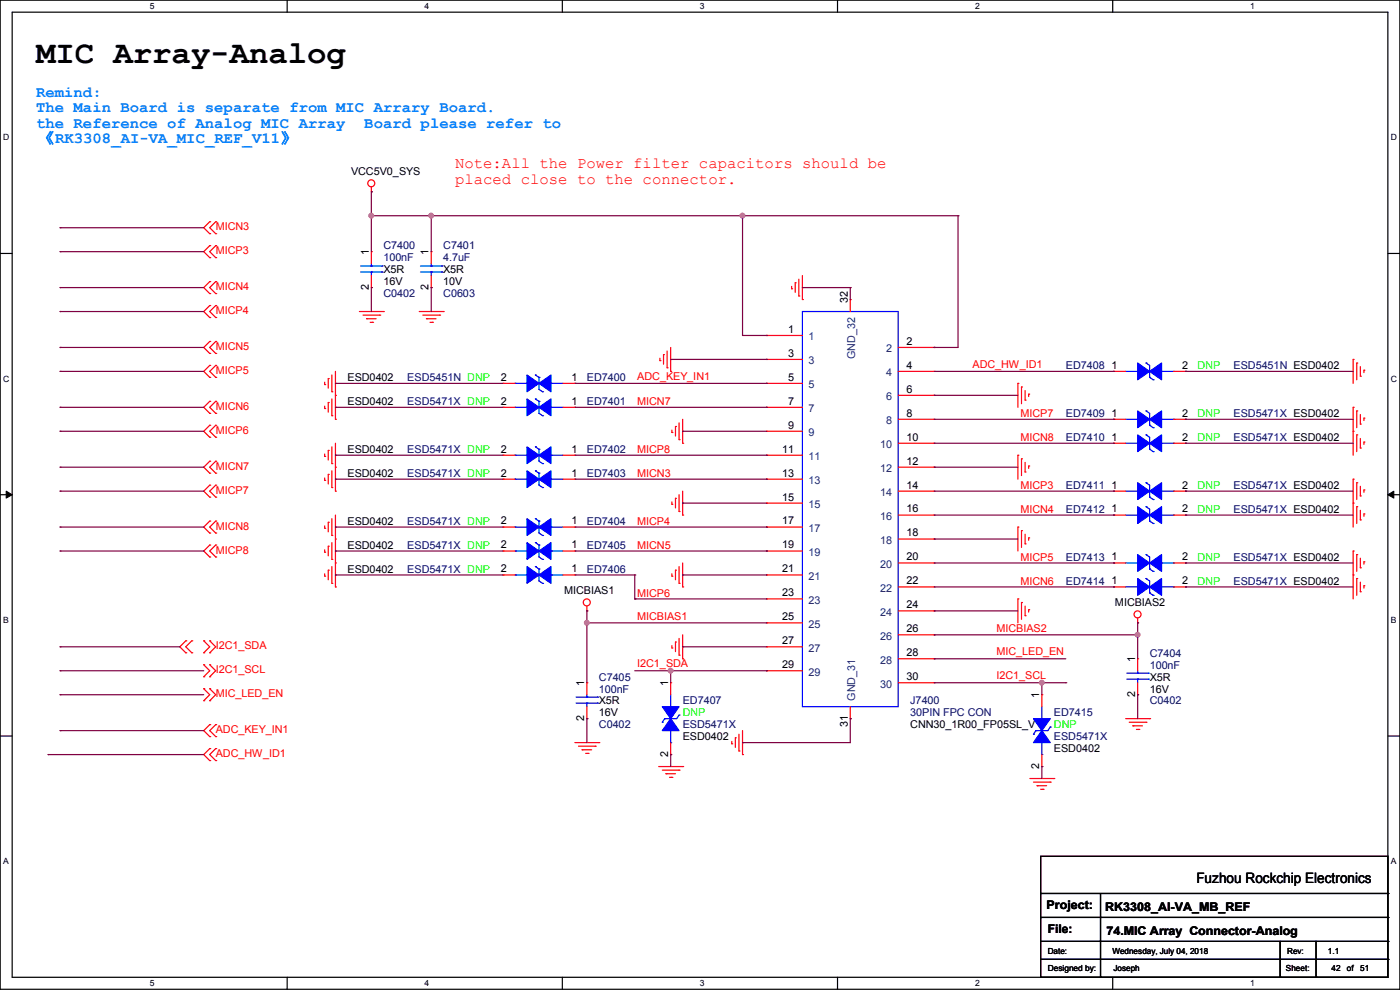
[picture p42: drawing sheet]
<svg xmlns="http://www.w3.org/2000/svg" width="297mm" height="210mm" viewBox="0 0 297 210" stroke-linecap="round" stroke-linejoin="round" font-family="sans-serif">
<defs><g id="words">
<text font-size="6.9" x="7.7" y="13.3">MIC Array-Analog</text>
<g font-size="3.3" fill="#0080ff">
<text x="7.7" y="20.5">Remind:</text>
<text x="7.7" y="23.8">The Main Board is separate from MIC Arrary Board.</text>
<text x="7.7" y="27.1">the Reference of Analog MIC Array</text>
<text x="77.3" y="27.1">Board please refer to</text>
<text x="7.7" y="30.4">《RK3308_AI-VA_MIC_REF_V11》</text>
</g>
<g font-size="3.3" fill="#f00">
<text x="96.6" y="35.7">Note:All the Power filter capacitors should be</text>
<text x="96.6" y="39">placed close to the connector.</text>
</g>
<text font-size="3" x="253.8" y="187.2">Fuzhou Rockchip Electronics</text>
<g font-size="2.5">
<text x="222" y="192.9">Project:</text>
<text x="222.3" y="198">File:</text>
<text x="234.5" y="193.2">RK3308_AI-VA_MB_REF</text>
<text x="234.7" y="198.2">74.MIC Array Connector-Analog</text>
</g>
<g font-size="2.3">
<text x="74.5" y="37.2">VCC5V0_SYS</text>
<text x="78.2" y="54.1" transform="rotate(-90 78.2 54.1)">1</text>
<text x="81.3" y="58">X5R</text>
<text x="90.9" y="54.1" transform="rotate(-90 90.9 54.1)">1</text>
<text x="94" y="58">X5R</text>
<text x="78.2" y="61.5" transform="rotate(-90 78.2 61.5)">2</text>
<text x="81.3" y="60.5">16V</text>
<text x="90.9" y="61.5" transform="rotate(-90 90.9 61.5)">2</text>
<text x="94" y="60.5">10V</text>
<text x="179.8" y="64.3" transform="rotate(-90 179.8 64.3)">32</text>
<text x="167.2" y="70.6">1</text>
<text x="167.2" y="75.7">3</text>
<text x="192.3" y="73.2">2</text>
<text x="73.7" y="80.9">ESD0402</text>
<text x="106.2" y="80.8">2</text>
<text x="121.2" y="80.8">1</text>
<text x="167.2" y="80.8">5</text>
<text x="192.3" y="78.2">4</text>
<text x="192.3" y="83.3">6</text>
<text x="235.8" y="78.2">1</text>
<text x="250.8" y="78.2">2</text>
<text x="73.7" y="85.9">ESD0402</text>
<text x="106.2" y="85.9">2</text>
<text x="121.2" y="85.9">1</text>
<text x="167.2" y="85.9">7</text>
<text x="192.3" y="88.4">8</text>
<text x="235.8" y="88.4">1</text>
<text x="250.8" y="88.4">2</text>
<text x="167.2" y="90.9">9</text>
<text x="192.3" y="93.5">10</text>
<text x="235.8" y="93.5">1</text>
<text x="250.8" y="93.5">2</text>
<text x="73.7" y="101.2">ESD0402</text>
<text x="73.7" y="96.1">ESD0402</text>
<text x="106.2" y="101.1">2</text>
<text x="106.2" y="96">2</text>
<text x="121.2" y="101.1">1</text>
<text x="121.2" y="96">1</text>
<text x="165.9" y="96">11</text>
<text x="165.9" y="101.1">13</text>
<text x="192.3" y="98.6">12</text>
<text x="165.9" y="106.2">15</text>
<text x="192.3" y="103.6">14</text>
<text x="235.8" y="103.6">1</text>
<text x="250.8" y="103.6">2</text>
<text x="73.7" y="111.3">ESD0402</text>
<text x="106.2" y="111.3">2</text>
<text x="121.2" y="111.3">1</text>
<text x="165.9" y="111.3">17</text>
<text x="192.3" y="108.7">16</text>
<text x="192.3" y="113.8">18</text>
<text x="235.8" y="108.7">1</text>
<text x="250.8" y="108.7">2</text>
<text x="73.7" y="116.4">ESD0402</text>
<text x="106.2" y="116.3">2</text>
<text x="121.2" y="116.3">1</text>
<text x="165.9" y="116.3">19</text>
<text x="192.3" y="118.9">20</text>
<text x="235.8" y="118.9">1</text>
<text x="250.8" y="118.9">2</text>
<text x="73.7" y="121.5">ESD0402</text>
<text x="106.2" y="121.4">2</text>
<text x="121.2" y="121.4">1</text>
<text x="165.9" y="121.4">21</text>
<text x="192.3" y="124">22</text>
<text x="235.8" y="124">1</text>
<text x="250.8" y="124">2</text>
<text x="119.7" y="126.1">MICBIAS1</text>
<text x="165.9" y="126.5">23</text>
<text x="165.9" y="131.6">25</text>
<text x="192.3" y="129">24</text>
<text x="236.5" y="128.6">MICBIAS2</text>
<text x="165.9" y="136.7">27</text>
<text x="192.3" y="134.1">26</text>
<text x="165.9" y="141.7">29</text>
<text x="192.3" y="139.2">28</text>
<text x="240.8" y="140.5" transform="rotate(-90 240.8 140.5)">1</text>
<text x="124" y="145.6" transform="rotate(-90 124 145.6)">1</text>
<text x="127" y="149.4">X5R</text>
<text x="141.7" y="145.6" transform="rotate(-90 141.7 145.6)">1</text>
<text x="192.3" y="144.3">30</text>
<text x="220.5" y="148.1" transform="rotate(-90 220.5 148.1)">1</text>
<text x="240.8" y="147.9" transform="rotate(-90 240.8 147.9)">2</text>
<text x="243.9" y="144.4">X5R</text>
<text x="243.9" y="146.9">16V</text>
<text x="124" y="153" transform="rotate(-90 124 153)">2</text>
<text x="127" y="152">16V</text>
<text x="179.8" y="154.2" transform="rotate(-90 179.8 154.2)">31</text>
<text x="193.1" y="154.5">CNN30_1R00_FP05SL_V</text>
<text x="141.7" y="160.6" transform="rotate(-90 141.7 160.6)">2</text>
<text x="144.8" y="157.1">ESD0402</text>
<text x="223.6" y="159.6">ESD0402</text>
<text x="220.5" y="163.1" transform="rotate(-90 220.5 163.1)">2</text>
</g>
<g font-size="2.3" fill="#f00">
<text x="45.8" y="48.9">MICN3</text>
<text x="45.8" y="53.9">MICP3</text>
<text x="45.8" y="61.6">MICN4</text>
<text x="45.8" y="66.6">MICP4</text>
<text x="45.8" y="74.3">MICN5</text>
<text x="45.8" y="79.3">MICP5</text>
<text x="135.2" y="80.6">ADC_KEY_IN1</text>
<text x="206.3" y="78.1">ADC_HW_ID1</text>
<text x="45.8" y="87">MICN6</text>
<text x="135.2" y="85.9">MICN7</text>
<text x="216.5" y="88.4">MICP7</text>
<text x="45.8" y="92">MICP6</text>
<text x="216.5" y="93.5">MICN8</text>
<text x="45.8" y="99.7">MICN7</text>
<text x="135.2" y="96.1">MICP8</text>
<text x="135.2" y="101.1">MICN3</text>
<text x="45.8" y="104.7">MICP7</text>
<text x="216.5" y="103.7">MICP3</text>
<text x="45.8" y="112.4">MICN8</text>
<text x="135.2" y="111.3">MICP4</text>
<text x="216.5" y="108.8">MICN4</text>
<text x="45.8" y="117.4">MICP8</text>
<text x="135.2" y="116.4">MICN5</text>
<text x="216.5" y="118.9">MICP5</text>
<text x="216.5" y="124">MICN6</text>
<text x="135.2" y="126.5">MICP6</text>
<text x="135.2" y="131.6">MICBIAS1</text>
<text x="45.8" y="137.8">I2C1_SDA</text>
<text x="211.4" y="134.2">MICBIAS2</text>
<text x="45.8" y="142.8">I2C1_SCL</text>
<text x="135.2" y="141.6">I2C1_SDA</text>
<text x="211.4" y="139">MIC_LED_EN</text>
<text x="45.8" y="147.9">MIC_LED_EN</text>
<text x="211.4" y="144.1">I2C1_SCL</text>
<text x="45.8" y="155.5">ADC_KEY_IN1</text>
<text x="45.8" y="160.6">ADC_HW_ID1</text>
</g>
<g font-size="2.3" fill="#000080">
<text x="81.3" y="52.9">C7400</text>
<text x="94" y="52.9">C7401</text>
<text x="81.3" y="55.5">100nF</text>
<text x="94" y="55.5">4.7uF</text>
<text x="81.3" y="63.1">C0402</text>
<text x="94" y="63.1">C0603</text>
<text x="86.4" y="80.9">ESD5451N DNP</text>
<text x="124.5" y="80.9">ED7400</text>
<text x="226.1" y="78.3">ED7408</text>
<text x="261.7" y="78.3">ESD5451N ESD0402</text>
<text x="86.4" y="85.9">ESD5471X DNP</text>
<text x="124.5" y="85.9">ED7401</text>
<text x="226.1" y="88.5">ED7409</text>
<text x="261.7" y="88.5">ESD5471X ESD0402</text>
<text x="226.1" y="93.6">ED7410</text>
<text x="261.7" y="93.6">ESD5471X ESD0402</text>
<text x="86.4" y="101.2">ESD5471X DNP</text>
<text x="86.4" y="96.1">ESD5471X DNP</text>
<text x="124.5" y="101.2">ED7403</text>
<text x="124.5" y="96.1">ED7402</text>
<text x="226.1" y="103.7">ED7411</text>
<text x="261.7" y="103.7">ESD5471X ESD0402</text>
<text x="86.4" y="111.3">ESD5471X DNP</text>
<text x="124.5" y="111.3">ED7404</text>
<text x="226.1" y="108.8">ED7412</text>
<text x="261.7" y="108.8">ESD5471X ESD0402</text>
<text x="86.4" y="116.4">ESD5471X DNP</text>
<text x="124.5" y="116.4">ED7405</text>
<text x="226.1" y="119">ED7413</text>
<text x="261.7" y="119">ESD5471X ESD0402</text>
<text x="86.4" y="121.5">ESD5471X DNP</text>
<text x="124.5" y="121.5">ED7406</text>
<text x="226.1" y="124">ED7414</text>
<text x="261.7" y="124">ESD5471X ESD0402</text>
<text x="243.9" y="139.3">C7404</text>
<text x="243.9" y="141.8">100nF</text>
<text x="127" y="144.4">C7405</text>
<text x="127" y="146.9">100nF</text>
<text x="144.8" y="149.4">ED7407</text>
<text x="193.1" y="149.4">J7400</text>
<text x="243.9" y="149.4">C0402</text>
<text x="127" y="154.5">C0402</text>
<text x="144.8" y="154.5">ESD5471X</text>
<text x="193.1" y="152">30PIN FPC CON</text>
<text x="223.6" y="152">ED7415</text>
<text x="223.6" y="157.1">ESD5471X</text>
</g>
<g font-size="2.3" fill="#004080">
<text x="171.5" y="72.2">1</text>
<text x="171.5" y="77.3">3</text>
<text x="181.5" y="76.2" transform="rotate(-90 181.5 76.2)">GND_32</text>
<text x="188" y="74.8">2</text>
<text x="171.5" y="82.4">5</text>
<text x="188" y="79.8">4</text>
<text x="171.5" y="87.5">7</text>
<text x="188" y="84.9">6</text>
<text x="171.5" y="92.5">9</text>
<text x="186.7" y="95.1">10</text>
<text x="188" y="90">8</text>
<text x="171.5" y="97.6">11</text>
<text x="186.7" y="100.2">12</text>
<text x="171.5" y="102.7">13</text>
<text x="171.5" y="107.8">15</text>
<text x="186.7" y="105.2">14</text>
<text x="171.5" y="112.9">17</text>
<text x="186.7" y="110.3">16</text>
<text x="171.5" y="117.9">19</text>
<text x="186.7" y="115.4">18</text>
<text x="171.5" y="123">21</text>
<text x="186.7" y="120.5">20</text>
<text x="186.7" y="125.6">22</text>
<text x="171.5" y="128.1">23</text>
<text x="186.7" y="130.6">24</text>
<text x="171.5" y="133.2">25</text>
<text x="186.7" y="135.7">26</text>
<text x="171.5" y="138.3">27</text>
<text x="171.5" y="143.3">29</text>
<text x="186.7" y="140.8">28</text>
<text x="181.5" y="148.6" transform="rotate(-90 181.5 148.6)">GND_31</text>
<text x="186.7" y="145.9">30</text>
</g>
<g font-size="2.3" fill="#0f0">
<text x="254.1" y="78.3">DNP</text>
<text x="254.1" y="88.5">DNP</text>
<text x="254.1" y="93.6">DNP</text>
<text x="254.1" y="103.7">DNP</text>
<text x="254.1" y="108.8">DNP</text>
<text x="254.1" y="119">DNP</text>
<text x="254.1" y="124">DNP</text>
<text x="144.8" y="152">DNP</text>
<text x="223.6" y="154.5">DNP</text>
</g>
<g font-size="1.8">
<text x="31.8" y="1.9">5</text>
<text x="90.1" y="1.9">4</text>
<text x="148.5" y="1.9">3</text>
<text x="206.8" y="1.9">2</text>
<text x="265.2" y="1.9">1</text>
<text x=".7" y="29.8">D</text>
<text x="295.1" y="29.8">D</text>
<text x=".7" y="80.9">C</text>
<text x="295.1" y="80.9">C</text>
<text x=".7" y="132.1">B</text>
<text x="295.1" y="132.1">B</text>
<text x=".7" y="183.3">A</text>
<text x="295.1" y="183.3">A</text>
<text x="222.3" y="202.3">Date:</text>
<text x="236" y="202.3">Wednesday, July 04, 2018</text>
<text x="273.1" y="202.3">Rev:</text>
<text x="281.7" y="202.3">1.1</text>
<text x="31.8" y="209.2">5</text>
<text x="90.1" y="209.2">4</text>
<text x="148.5" y="209.2">3</text>
<text x="206.8" y="209.2">2</text>
<text x="222.3" y="205.9">Designed by:</text>
<text x="236.2" y="205.9">Joseph</text>
<text x="265.2" y="209.2">1</text>
<text x="272.8" y="205.9">Sheet:</text>
<text x="282.5" y="205.9">42</text>
<text x="285.7" y="205.9">of</text>
<text x="288.6" y="205.9">51</text>
</g>
</g></defs>
<path d="M0 0h297v209.8h-297zM2.6 2.6h291.8v204.7h-291.8z" fill="none" stroke="#000" stroke-width=".25"/>
<g fill="#fff">
<path d="M31.7 .3h1v2h-1z"/>
<path d="M31.7 207.6h1v2h-1z"/>
</g>
<path d="M60.9 0v2.6M60.9 207.3v2.5" fill="none" stroke="#000" stroke-width=".25"/>
<g fill="#fff">
<path d="M90.1 .3h1v2h-1z"/>
<path d="M90.1 207.6h1v2h-1z"/>
</g>
<path d="M119.3 0v2.6M119.3 207.3v2.5" fill="none" stroke="#000" stroke-width=".25"/>
<g fill="#fff">
<path d="M148.5 .3h.9v2h-.9z"/>
<path d="M148.5 207.6h.9v2h-.9z"/>
</g>
<path d="M177.7 0v2.6M177.7 207.3v2.5" fill="none" stroke="#000" stroke-width=".25"/>
<g fill="#fff">
<path d="M206.8 .3h1v2h-1z"/>
<path d="M206.8 207.6h1v2h-1z"/>
</g>
<path d="M236.1 0v2.6M236.1 207.3v2.5" fill="none" stroke="#000" stroke-width=".25"/>
<g fill="#fff">
<path d="M265.2 .3h1v2h-1z"/>
<path d="M265.2 207.6h1v2h-1z"/>
<path d="M.7 28.2h1.2v1.9h-1.2z"/>
<path d="M295.1 28.2h1.2v1.9h-1.2z"/>
<path d="M.7 79.3h1.2v2h-1.2z"/>
<path d="M295.1 79.3h1.2v2h-1.2z"/>
</g>
<path d="M0 53.8h2.6M294.4 53.8h2.6" fill="none" stroke="#000" stroke-width=".25"/>
<g fill="#fff">
<path d="M.7 130.5h1.2v2h-1.2z"/>
<path d="M295.1 130.5h1.1v2h-1.1z"/>
</g>
<path d="M0 104.9h2.6M294.4 104.9h2.6" fill="none" stroke="#000" stroke-width=".25"/>
<path d="M1.3 104.2l1.3 .7-1.3 .8zM294.4 104.9l1.3-.7v1.5z" fill="#000" stroke="#000" stroke-width=".21"/>
<g fill="#fff">
<path d="M.7 181.7h1.2v2h-1.2z"/>
<path d="M295.1 181.7h1.1v2h-1.1z"/>
</g>
<g fill="none" stroke="#000" stroke-width=".25">
<path d="M0 156.1h2.6M294.4 156.1h2.6M220.8 181.7h73.6v25.6h-73.6zM220.8 189.5h73.6M220.8 194.6h73.6M220.8 199.7h73.6M233.5 189.5v17.8M271.6 199.7v7.6M279.2 199.7v7.6M294.4 189.5h.1M294.4 194.6h.1M294.4 199.7h.1"/>
<path d="M220.8 203.5h73.6M233.5 207.3h.1M271.6 207.3h.1M279.2 207.3h.1M294.4 203.5h.1"/>
</g>
<g fill="none" stroke="#f00" stroke-width=".25">
<path d="M78.8 39.7v1M44.5 47h.1M44.5 49.6h.1M44.5 52.1h.1M44.5 54.7h.1M44.5 59.7h.1M44.5 47l-1.3 1.3 1.3 1.3M44.5 52.1l-1.3 1.3 1.3 1.3M44.5 59.7l-1.3 1.3 1.3 1.3M45.8 49.6h.1M45.8 47h.1M45.8 54.7h.1"/>
<path d="M45.8 52.1h.1M45.8 59.7h.1M45.8 47l-1.3 1.3 1.3 1.3M45.8 52.1l-1.3 1.3 1.3 1.3M45.8 59.7l-1.3 1.3 1.3 1.3M78.8 40.7h.1M78.8 53.4h.1M78.8 53.4v2.5M78.8 58.5v2.5M91.5 53.4h.1M91.5 53.4v2.5M91.5 58.5v2.5"/>
<path d="M168.7 60h.1M168.7 60v2M169.5 59.2v3.6M170.2 58.5v5M44.5 62.3h.1M44.5 64.8h.1M44.5 67.4h.1M44.5 72.4h.1M44.5 75h.1M44.5 77.5h.1M44.5 64.8l-1.3 1.3 1.3 1.3M44.5 72.4l-1.3 1.3 1.3 1.3"/>
<path d="M44.5 77.5l-1.3 1.3 1.3 1.3M45.8 62.3h.1M45.8 67.4h.1M45.8 64.8h.1M45.8 75h.1M45.8 72.4h.1M45.8 77.5h.1M45.8 64.8l-1.3 1.3 1.3 1.3M45.8 72.4l-1.3 1.3 1.3 1.3M45.8 77.5l-1.3 1.3 1.3 1.3M70.4 79.5v3.6M71.2 78.8v10.1"/>
<path d="M76.2 66.1h5.1M77 66.8h3.6M77.8 67.6h.1M77.8 67.6h2M78.5 68.4h.5M78.8 61h.1M79 68.4h.1M80.6 66.8h.1M81.3 66.1h.1M88.9 66.1h5.1M89.7 66.8h3.6M90.5 67.6h.1"/>
<path d="M90.5 67.6h2M91.2 68.4h.5M91.5 61h.1M91.7 68.4h.1M93.3 66.8h.1M94 66.1h.1M140 76.5h.1M140 76v.5M140.8 75.2h.1M140.8 75.2v2.1M141.5 78h.1M141.5 74.5v3.5"/>
<path d="M142.3 78.8h.1M142.3 73.7v5.1M162.6 71.2h.1M162.6 76.2h.1M162.6 71.2h7.6M162.6 76.2h7.6M167.9 61.3h.1M167.9 60.7v.6M169.5 62.8h.1M170.2 63.5h.1M180.4 63.5h.1M180.4 63.5v2.6"/>
<path d="M190.5 73.7h7.7M190.5 78.8h7.7M198.2 73.7h.1M198.2 78.8h.1M236.3 78.8h.1M236.3 78.8h2.5M249 78.8h2.5M251.5 78.8h.1M287.1 76.2h.1M287.1 76.2v5.1M287.8 77h.1M287.8 77v3.6"/>
<path d="M288.6 79.8h.1M288.6 77.8v2M289.3 78.5h.1M289.3 78.5v.5M44.5 80.1h.1M44.5 85.1h.1M44.5 87.7h.1M44.5 90.2h.1M44.5 92.8h.1M44.5 97.8h.1M44.5 85.1l-1.3 1.3 1.3 1.3M44.5 90.2l-1.3 1.3 1.3 1.3"/>
<path d="M44.5 97.8l-1.3 1.3 1.3 1.3M45.8 80.1h.1M45.8 87.7h.1M45.8 85.1h.1M45.8 92.8h.1M45.8 90.2h.1M45.8 97.8h.1M45.8 85.1l-1.3 1.3 1.3 1.3M45.8 90.2l-1.3 1.3 1.3 1.3M45.8 97.8l-1.3 1.3 1.3 1.3M68.9 96.8h.1M68.9 86.7h.1"/>
<path d="M68.9 81.6h.1M68.9 81.1v.5M68.9 86.1v.6M68.9 96.3v.5M69.6 95.5h.1M69.6 85.4h.1M69.6 80.3h.1M69.6 80.3v2M69.6 85.4v2M69.6 95.5v2.1M70.4 98.3h.1M70.4 88.2h.1"/>
<path d="M70.4 83.1h.1M70.4 84.6v3.6M70.4 94.8v3.5M70.4 99.9v3.5M71.2 99.1h.1M71.2 88.9h.1M71.2 83.9h.1M71.2 94v10.2M106.7 86.4h.1M106.7 96.6h.1M106.7 81.3h.1M106.7 81.3h2.6"/>
<path d="M106.7 86.4h2.6M106.7 96.6h2.6M119.4 81.3h2.6M119.4 86.4h2.6M119.4 96.6h2.6M122 86.4h.1M122 96.6h.1M122 81.3h.1M142.5 91.7h.1M142.5 91.2v.5M143.3 90.5h.1M143.3 90.5v2"/>
<path d="M144.1 93.3h.1M144.1 89.7v3.6M144.8 94h.1M144.8 88.9v5.1M162.6 81.3h.1M162.6 86.4h.1M162.6 91.5h.1M162.6 96.6h.1M162.6 81.3h7.6M162.6 86.4h7.6M162.6 91.5h7.6M162.6 96.6h7.6"/>
<path d="M190.5 83.9h7.7M190.5 88.9h7.7M190.5 94h7.7M190.5 99.1h7.7M198.2 83.9h.1M198.2 88.9h.1M198.2 94h.1M198.2 99.1h.1M215.9 81.3h.1M215.9 96.6h.1M215.9 81.3v5.1M215.9 96.6v5"/>
<path d="M216.7 82.1h.1M216.7 97.3h.1M216.7 82.1v3.5M216.7 97.3v3.6M217.5 84.9h.1M217.5 82.8v2.1M217.5 98.1v2M218.2 83.6h.1M218.2 98.8h.1M218.2 83.6v.5M218.2 98.8v.6M236.3 88.9h.1"/>
<path d="M236.3 94h.1M236.3 88.9h2.5M236.3 94h2.5M249 88.9h2.5M249 94h2.5M251.5 88.9h.1M251.5 94h.1M287.1 86.4h.1M287.1 91.5h.1M287.1 86.4v10.2M287.8 87.2h.1M287.8 92.2h.1"/>
<path d="M287.8 87.2v3.5M287.8 92.2v3.6M288.6 90h.1M288.6 95h.1M288.6 87.9v2.1M288.6 93v2M289.3 88.7h.1M289.3 93.8h.1M289.3 88.7v.5M289.3 93.8v.5M44.5 100.4h.1M44.5 102.9h.1"/>
<path d="M44.5 105.5h.1M44.5 110.5h.1M44.5 113.1h.1M44.5 115.6h.1M44.5 118.2h.1M44.5 102.9l-1.3 1.3 1.3 1.3M44.5 110.5l-1.3 1.3 1.3 1.3M44.5 115.6l-1.3 1.3 1.3 1.3M45.8 100.4h.1M45.8 105.5h.1M45.8 102.9h.1M45.8 113.1h.1"/>
<path d="M45.8 110.5h.1M45.8 118.2h.1M45.8 115.6h.1M45.8 102.9l-1.3 1.3 1.3 1.3M45.8 110.5l-1.3 1.3 1.3 1.3M45.8 115.6l-1.3 1.3 1.3 1.3M68.9 101.9h.1M68.9 112.1h.1M68.9 117.1h.1M68.9 101.4v.5M68.9 111.5v.6M68.9 116.6v.5"/>
<path d="M69.6 100.6h.1M69.6 110.8h.1M69.6 115.9h.1M69.6 100.6v2.1M69.6 110.8v2M69.6 115.9v2M70.4 103.4h.1M70.4 113.6h.1M70.4 118.7h.1M70.4 110v3.6M70.4 115.1v3.6M71.2 104.2h.1"/>
<path d="M71.2 114.3h.1M71.2 119.4h.1M71.2 109.3v15.2M106.7 101.6h.1M106.7 116.9h.1M106.7 111.8h.1M106.7 101.6h2.6M106.7 111.8h2.6M106.7 116.9h2.6M119.4 101.6h2.6M119.4 111.8h2.6M119.4 116.9h2.6"/>
<path d="M122 101.6h.1M122 116.9h.1M122 111.8h.1M142.5 107h.1M142.5 106.5v.5M143.3 105.7h.1M143.3 105.7v2M144.1 108.5h.1M144.1 104.9v3.6M144.8 109.3h.1M144.8 104.2v5.1M144.8 119.4v5.1"/>
<path d="M162.6 101.6h.1M162.6 106.7h.1M162.6 111.8h.1M162.6 116.9h.1M162.6 101.6h7.6M162.6 106.7h7.6M162.6 111.8h7.6M162.6 116.9h7.6M190.5 104.2h7.7M190.5 109.3h7.7M190.5 114.3h7.7M190.5 119.4h7.7"/>
<path d="M198.2 104.2h.1M198.2 109.3h.1M198.2 114.3h.1M198.2 119.4h.1M215.9 111.8h.1M215.9 111.8v5.1M216.7 112.6h.1M216.7 112.6v3.5M217.5 100.1h.1M217.5 115.4h.1M217.5 113.3v2.1M218.2 114.1h.1"/>
<path d="M218.2 114.1v.5M236.3 119.4h.1M236.3 109.3h.1M236.3 104.2h.1M236.3 104.2h2.5M236.3 109.3h2.5M236.3 119.4h2.5M249 104.2h2.5M249 109.3h2.5M249 119.4h2.5M251.5 119.4h.1M251.5 109.3h.1"/>
<path d="M251.5 104.2h.1M287.1 101.6h.1M287.1 106.7h.1M287.1 116.9h.1M287.1 101.6v10.2M287.1 116.9v10.1M287.8 102.4h.1M287.8 107.5h.1M287.8 117.6h.1M287.8 102.4v3.6M287.8 107.5v3.5M287.8 117.6v3.6"/>
<path d="M288.6 105.2h.1M288.6 110.3h.1M288.6 103.2v2M288.6 108.2v2.1M288.6 118.4v2M289.3 103.9h.1M289.3 109h.1M289.3 119.2h.1M289.3 103.9v.5M289.3 109v.5M289.3 119.2v.5M39.4 135.9h.1"/>
<path d="M39.4 138.5h.1M39.4 135.9l-1.3 1.3 1.3 1.3M40.7 138.5h.1M40.7 135.9h.1M40.7 135.9l-1.3 1.3 1.3 1.3M43.2 138.5h.1M43.2 135.9h.1M43.2 135.9l1.3 1.3-1.3 1.3M44.5 138.5h.1M44.5 135.9h.1M44.5 135.9l1.3 1.3-1.3 1.3M68.9 122.2h.1"/>
<path d="M68.9 121.7v.5M69.6 120.9h.1M69.6 120.9v2.1M70.4 123.7h.1M70.4 120.2v3.5M71.2 124.5h.1M106.7 122h.1M106.7 122h2.6M119.4 122h2.6M122 122h.1M124.5 129.6h.1M124.5 128.6v1"/>
<path d="M142.5 122.2h.1M142.5 137.5h.1M142.5 121.7v.5M142.5 136.9v.6M143.3 120.9h.1M143.3 136.2h.1M143.3 120.9v2.1M143.3 136.2v2M144.1 123.7h.1M144.1 139h.1M144.1 120.2v3.5M144.1 135.4v3.6"/>
<path d="M144.8 124.5h.1M144.8 139.7h.1M144.8 134.7v5M162.6 122h.1M162.6 127h.1M162.6 132.1h.1M162.6 137.2h.1M162.6 122h7.6M162.6 127h7.6M162.6 132.1h7.6M162.6 137.2h7.6M190.5 124.5h7.7"/>
<path d="M190.5 129.6h7.7M190.5 134.7h7.7M190.5 139.7h7.7M198.2 124.5h.1M198.2 129.6h.1M198.2 134.7h.1M198.2 139.7h.1M215.9 127h.1M215.9 127v5.1M216.7 127.8h.1M216.7 127.8v3.6M217.5 130.6h.1"/>
<path d="M217.5 128.6v2M218.2 129.3h.1M218.2 129.3v.5M236.3 124.5h.1M236.3 124.5h2.5M241.3 132.1h.1M241.3 139.7h.1M241.3 131.1v1M241.3 139.7v2.6M249 124.5h2.5M251.5 124.5h.1M287.1 122h.1"/>
<path d="M287.8 122.7h.1M287.8 122.7v3.6M288.6 120.4h.1M288.6 125.5h.1M288.6 123.5v2M289.3 124.2h.1M289.3 124.2v.6M43.2 148.6h.1M43.2 146.1h.1M43.2 143.6h.1M43.2 141h.1M43.2 146.1l1.3 1.3-1.3 1.2"/>
<path d="M43.2 141l1.3 1.3-1.3 1.3M44.5 156.3h.1M44.5 153.7h.1M44.5 148.6h.1M44.5 146.1h.1M44.5 143.6h.1M44.5 141h.1M44.5 158.8h.1M44.5 153.7l-1.3 1.3 1.3 1.3M44.5 146.1l1.3 1.3-1.3 1.2M44.5 141l1.3 1.3-1.3 1.3M44.5 158.8l-1.3 1.3 1.3 1.2"/>
<path d="M45.8 153.7h.1M45.8 156.3h.1M45.8 158.8h.1M45.8 153.7l-1.3 1.3 1.3 1.3M45.8 158.8l-1.3 1.3 1.3 1.2M122 157.5h5M122.7 158.3h3.6M123.5 159h.1M123.5 159h2M124.2 159.8h.6M124.5 144.8h.1M124.5 152.4h.1"/>
<path d="M124.5 144.8v2.6M124.5 149.9v2.5M124.8 159.8h.1M126.3 158.3h.1M127 157.5h.1M142.3 144.8h.1M142.3 144.8v2.6M142.3 157.5v2.6M155.2 157.8h.1M155.2 157.3v.5M156 156.5h.1M156 156.5v2"/>
<path d="M156.8 159.3h.1M156.8 155.7v3.6M157.5 155v5.1M162.6 142.3h.1M162.6 142.3h7.6M180.4 152.4h.1M180.4 149.9v2.5M190.5 144.8h7.7M198.2 144.8h.1M221 147.4h.1M221 147.4v2.5M238.8 152.4h5.1"/>
<path d="M239.6 153.2h3.5M240.3 154h.1M240.3 154h2.1M241.1 154.7h.5M241.3 147.4h.1M241.3 144.8v2.6M241.6 154.7h.1M243.1 153.2h.1M243.9 152.4h.1M44.5 161.3h.1M45.8 161.3h.1M139.7 162.6h5.1"/>
<path d="M140.5 163.4h3.6M141.3 164.1h.1M141.3 164.1h2M142 164.9h.5M142.3 160.1h.1M142.5 164.9h.1M144.1 163.4h.1M144.8 162.6h.1M157.5 160.1h.1M218.5 165.1h5.1M219.2 165.9h3.6M220 166.7h.1"/>
<path d="M220 166.7h2M220.8 167.4h.5M221 162.6h.1M221 160.1v2.5M221.3 167.4h.1M222.8 165.9h.1M223.6 165.1h.1"/>
<circle cx="78.8" cy="38.9" r=".74"/>
<circle cx="124.5" cy="127.8" r=".74"/>
<circle cx="241.3" cy="130.3" r=".74"/>
</g>
<g fill="none" stroke="#00f" stroke-width=".25">
<path d="M76.5 57.7h4.6M76.5 56.4h4.6M78.8 56.4h.1M78.8 57.7h.1M78.8 55.9v.5M78.8 57.7v.8M81.1 57.7h.1M81.1 56.4h.1M89.2 57.7h4.6M89.2 56.4h4.6M91.5 56.4h.1M91.5 57.7h.1"/>
<path d="M91.5 55.9v.5M91.5 57.7v.8M93.8 57.7h.1M93.8 56.4h.1M113.6 79.5h.1M113.6 79.5l.7 .6M170.2 66.1h20.3v83.8h-20.3zM238.8 78.8h2.5M241.3 78.8h.1M243.1 77h.1M243.1 77l.8 .5v2.6M246.4 78.8h2.6"/>
<path d="M249 78.8h.1M109.3 86.4h.1M109.3 96.6h.1M109.3 81.3h.1M109.3 86.4h2.5M109.3 96.6h2.5M109.3 81.3h2.5M113.6 99.9h.1M113.6 84.6h.1M113.6 94.8h.1M113.6 99.9l.7 .5M113.6 84.6l.7 .5"/>
<path d="M113.6 94.8l.7 .5M114.3 85.1h.1M114.3 95.3h.1M114.3 80.1h.1M114.3 80.1v2.5l.8 .5M114.3 85.1v2.6l.8 .5M114.3 95.3v2.5l.8 .5M115.1 88.2h.1M115.1 98.3h.1M115.1 83.1h.1M116.9 86.4h.1M116.9 96.6h.1"/>
<path d="M116.9 81.3h.1M116.9 86.4h2.5M116.9 96.6h2.5M116.9 81.3h2.5M238.8 88.9h2.5M238.8 94h2.5M241.3 88.9h.1M241.3 94h.1M243.1 87.2h.1M243.1 92.2h.1M243.1 87.2l.8 .5v2.5M243.1 92.2l.8 .6v2.5"/>
<path d="M243.9 90.2h.1M243.9 95.3h.1M243.9 80.1h.1M243.9 90.2l.7 .5M243.9 95.3l.7 .5M243.9 80.1l.7 .5M244.6 90.7h.1M244.6 95.8h.1M244.6 80.6h.1M246.4 88.9h2.6M246.4 94h2.6M249 88.9h.1"/>
<path d="M249 94h.1M109.3 101.6h.1M109.3 116.9h.1M109.3 111.8h.1M109.3 101.6h2.5M109.3 116.9h2.5M109.3 111.8h2.5M113.6 115.1h.1M113.6 110h.1M113.6 115.1l.7 .5M113.6 110l.7 .5M114.3 100.4h.1"/>
<path d="M114.3 115.6h.1M114.3 110.5h.1M114.3 100.4v2.5l.8 .5M114.3 110.5v2.6l.8 .5M114.3 115.6v2.6l.8 .5M115.1 103.4h.1M115.1 118.7h.1M115.1 113.6h.1M116.9 101.6h.1M116.9 116.9h.1M116.9 111.8h.1M116.9 101.6h2.5"/>
<path d="M116.9 116.9h2.5M116.9 111.8h2.5M238.8 119.4h2.5M238.8 109.3h2.5M238.8 104.2h2.5M241.3 119.4h.1M241.3 109.3h.1M241.3 104.2h.1M243.1 117.6h.1M243.1 107.5h.1M243.1 102.4h.1M243.1 102.4l.8 .5v2.6"/>
<path d="M243.1 107.5l.8 .5v2.5M243.1 117.6l.8 .6v2.5M243.9 110.5h.1M243.9 105.5h.1M243.9 110.5l.7 .5M243.9 105.5l.7 .5M244.6 111h.1M244.6 106h.1M246.4 119.4h2.6M246.4 109.3h2.6M246.4 104.2h2.6M249 119.4h.1"/>
<path d="M249 109.3h.1M249 104.2h.1M109.3 122h.1M109.3 122h2.5M113.6 120.2h.1M113.6 120.2l.7 .5M114.3 120.7h.1M114.3 120.7v2.5l.8 .5M115.1 123.7h.1M116.9 122h.1M116.9 122h2.5M238.8 124.5h2.5"/>
<path d="M241.3 124.5h.1M243.1 122.7h.1M243.1 122.7l.8 .5v2.6M243.9 120.7h.1M243.9 125.8h.1M243.9 120.7l.7 .5M243.9 125.8l.7 .5M244.6 121.2h.1M244.6 126.3h.1M246.4 124.5h2.6M249 124.5h.1M122.2 149.1h4.6"/>
<path d="M122.2 147.9h4.6M124.5 147.9h.1M124.5 149.1h.1M124.5 147.4v.5M124.5 149.1v.8M126.8 149.1h.1M126.8 147.9h.1M140.5 153.2h.1M141 152.4h.1M141 152.4l-.5 .8M142.3 149.9h.1M142.3 157.5h.1"/>
<path d="M142.3 147.4v2.5M142.3 155v2.5M144.1 151.7h.1M144.1 151.7l-.5 .7h-2.6M219.2 155.7h.1M219.8 155h.1M219.8 155l-.6 .7M221 152.4h.1M221 149.9v2.5M221 157.5v2.6M222.8 154.2h.1M222.8 154.2l-.5 .8h-2.5"/>
<path d="M239.1 144.1h4.5M239.1 142.8h4.5M241.3 142.8h.1M241.3 144.1h.1M241.3 142.3v.5M241.3 144.1v.7M243.6 144.1h.1M243.6 142.8h.1M221 160.1h.1"/>
</g>
<g fill="#00f" stroke="#00f" stroke-width=".25">
<path d="M241.3 117.6l2.6 1.8-2.6 1.8z" fill-rule="evenodd"/>
<path d="M243.9 119.4l2.5-1.8v3.6z" fill-rule="evenodd"/>
<path d="M114.3 101.6l2.6-1.7v3.5z" fill-rule="evenodd"/>
<path d="M111.8 99.9l2.5 1.7-2.5 1.8z" fill-rule="evenodd"/>
<path d="M114.3 86.4l2.6-1.8v3.6z" fill-rule="evenodd"/>
<path d="M111.8 84.6l2.5 1.8-2.5 1.8z" fill-rule="evenodd"/>
<path d="M241.3 87.2l2.6 1.7-2.6 1.8z" fill-rule="evenodd"/>
<path d="M243.9 88.9l2.5-1.7v3.5z" fill-rule="evenodd"/>
<path d="M114.3 116.9l2.6-1.8v3.6z" fill-rule="evenodd"/>
<path d="M111.8 115.1l2.5 1.8-2.5 1.8z" fill-rule="evenodd"/>
<path d="M241.3 92.2l2.6 1.8-2.6 1.8z" fill-rule="evenodd"/>
<path d="M243.9 94l2.5-1.8v3.6z" fill-rule="evenodd"/>
<path d="M219.2 152.4h3.6l-1.8 2.6z" fill-rule="evenodd"/>
<path d="M221 155l1.8 2.5h-3.6z" fill-rule="evenodd"/>
<path d="M241.3 107.5l2.6 1.8-2.6 1.7z" fill-rule="evenodd"/>
<path d="M243.9 109.3l2.5-1.8v3.5z" fill-rule="evenodd"/>
<path d="M114.3 96.6l2.6-1.8v3.5z" fill-rule="evenodd"/>
<path d="M111.8 94.8l2.5 1.8-2.5 1.7z" fill-rule="evenodd"/>
<path d="M241.3 122.7l2.6 1.8-2.6 1.8z" fill-rule="evenodd"/>
<path d="M243.9 124.5l2.5-1.8v3.6z" fill-rule="evenodd"/>
<path d="M114.3 111.8l2.6-1.8v3.6z" fill-rule="evenodd"/>
<path d="M111.8 110l2.5 1.8-2.5 1.8z" fill-rule="evenodd"/>
<path d="M114.3 81.3l2.6-1.8v3.6z" fill-rule="evenodd"/>
<path d="M111.8 79.5l2.5 1.8-2.5 1.8z" fill-rule="evenodd"/>
<path d="M114.3 122l2.6-1.8v3.5z" fill-rule="evenodd"/>
<path d="M111.8 120.2l2.5 1.8-2.5 1.7z" fill-rule="evenodd"/>
<path d="M241.3 77l2.6 1.8-2.6 1.8z" fill-rule="evenodd"/>
<path d="M243.9 78.8l2.5-1.8v3.6z" fill-rule="evenodd"/>
<path d="M140.5 149.9h3.6l-1.8 2.5z" fill-rule="evenodd"/>
<path d="M142.3 152.4l1.8 2.6h-3.6z" fill-rule="evenodd"/>
<path d="M241.3 102.4l2.6 1.8-2.6 1.8z" fill-rule="evenodd"/>
<path d="M243.9 104.2l2.5-1.8v3.6z" fill-rule="evenodd"/>
</g>
<g fill="none" stroke="#800040" stroke-width=".25">
<path d="M12.7 53.4h.1M12.7 48.3h.1M12.7 53.4h30.5M12.7 48.3h30.5M78.8 45.8h.1M78.8 40.7h.1M78.8 40.7v12.7M78.8 45.8h124.4M91.5 45.8h.1M91.5 45.8v7.6M157.5 45.8h.1M157.5 45.8v25.4h5.1"/>
<path d="M203.2 45.8h.1M203.2 45.8v27.9h-5M12.7 61h.1M12.7 66.1h.1M12.7 73.7h.1M12.7 78.8h.1M12.7 73.7h30.5M12.7 61h30.5M12.7 66.1h30.5M12.7 78.8h30.5M78.8 61h.1M78.8 61v5.1"/>
<path d="M91.5 61h.1M91.5 61v5.1M142.3 76.2h20.3M162.6 76.2h.1M162.6 71.2h.1M170.2 61h.1M170.2 61h10.2M180.4 61h.1M180.4 61v2.5M198.2 73.7h.1M198.2 78.8h38.1M236.3 78.8h.1"/>
<path d="M251.5 78.8h.1M251.5 78.8h35.6M12.7 86.4h.1M12.7 91.5h.1M12.7 99.1h.1M12.7 86.4h30.5M12.7 91.5h30.5M12.7 99.1h30.5M71.2 96.6h.1M71.2 86.4h.1M71.2 81.3h.1M71.2 86.4h35.5"/>
<path d="M71.2 81.3h35.5M71.2 96.6h35.5M122 86.4h40.6M122 81.3h40.6M122 96.6h40.6M144.8 91.5h.1M144.8 91.5h17.8M162.6 81.3h.1M162.6 96.6h.1M162.6 86.4h.1M198.2 83.9h.1M198.2 99.1h.1"/>
<path d="M198.2 83.9h17.7M198.2 94h38.1M198.2 88.9h38.1M198.2 99.1h17.7M236.3 94h.1M236.3 88.9h.1M251.5 88.9h.1M251.5 94h.1M251.5 94h35.6M251.5 88.9h35.6M12.7 104.2h.1M12.7 111.8h.1"/>
<path d="M12.7 116.9h.1M12.7 104.2h30.5M12.7 111.8h30.5M12.7 116.9h30.5M71.2 101.6h.1M71.2 111.8h.1M71.2 116.9h.1M71.2 101.6h35.5M71.2 111.8h35.5M71.2 116.9h35.5M122 101.6h40.6M122 111.8h40.6"/>
<path d="M122 116.9h40.6M144.8 106.7h.1M144.8 106.7h17.8M162.6 101.6h.1M162.6 111.8h.1M162.6 116.9h.1M198.2 114.3h.1M198.2 104.2h38.1M198.2 109.3h38.1M198.2 114.3h17.7M198.2 119.4h38.1M236.3 104.2h.1"/>
<path d="M236.3 109.3h.1M236.3 119.4h.1M251.5 104.2h.1M251.5 109.3h.1M251.5 119.4h.1M251.5 104.2h35.6M251.5 109.3h35.6M251.5 119.4h35.6M12.7 137.2h.1M12.7 137.2h25.4M71.2 122h.1M71.2 122h35.5"/>
<path d="M122 122h12.7M124.5 129.6h.1M124.5 132.1h.1M124.5 129.6v15.2M124.5 132.1h38.1M134.7 127h.1M134.7 122h.1M134.7 127h27.9M134.7 122v5M144.8 122h.1M144.8 137.2h.1M144.8 137.2h17.8"/>
<path d="M144.8 122h17.8M198.2 139.7h.1M198.2 129.6h.1M198.2 134.7h.1M198.2 139.7h27.9M198.2 124.5h38.1M198.2 129.6h17.7M198.2 134.7h43.1M236.3 124.5h.1M241.3 132.1h.1M241.3 134.7h.1M241.3 132.1v7.6"/>
<path d="M251.5 124.5h.1M251.5 124.5h35.6M12.7 155h.1M12.7 147.4h.1M12.7 142.3h.1M12.7 155h30.5M12.7 147.4h30.5M12.7 142.3h30.5M124.5 152.4h.1M124.5 152.4v5.1M134.7 142.3h27.9M142.3 142.3h.1"/>
<path d="M142.3 142.3v2.5M157.5 157.5h.1M162.6 142.3h.1M180.4 152.4h.1M180.4 152.4v5.1h-22.9M198.2 144.8h27.9M221 144.8h.1M221 144.8v2.6M226.1 144.8h.1M241.3 147.4h.1M241.3 147.4v5M10.2 160.1h.1"/>
<path d="M10.2 160.1h33M142.3 160.1h.1M142.3 160.1v2.5M221 162.6h.1M221 162.6v2.5"/>
</g>
<g fill="#f0f" stroke="#f0f" stroke-width=".25">
<circle cx="157.5" cy="45.7" r=".49"/>
<circle cx="91.5" cy="45.7" r=".49"/>
<circle cx="78.8" cy="45.7" r=".49"/>
<circle cx="241.3" cy="134.6" r=".49"/>
<circle cx="124.5" cy="132.1" r=".49"/>
<circle cx="142.3" cy="142.3" r=".49"/>
<circle cx="221" cy="144.8" r=".49"/>
</g>
<use href="#words"/>
</svg>
